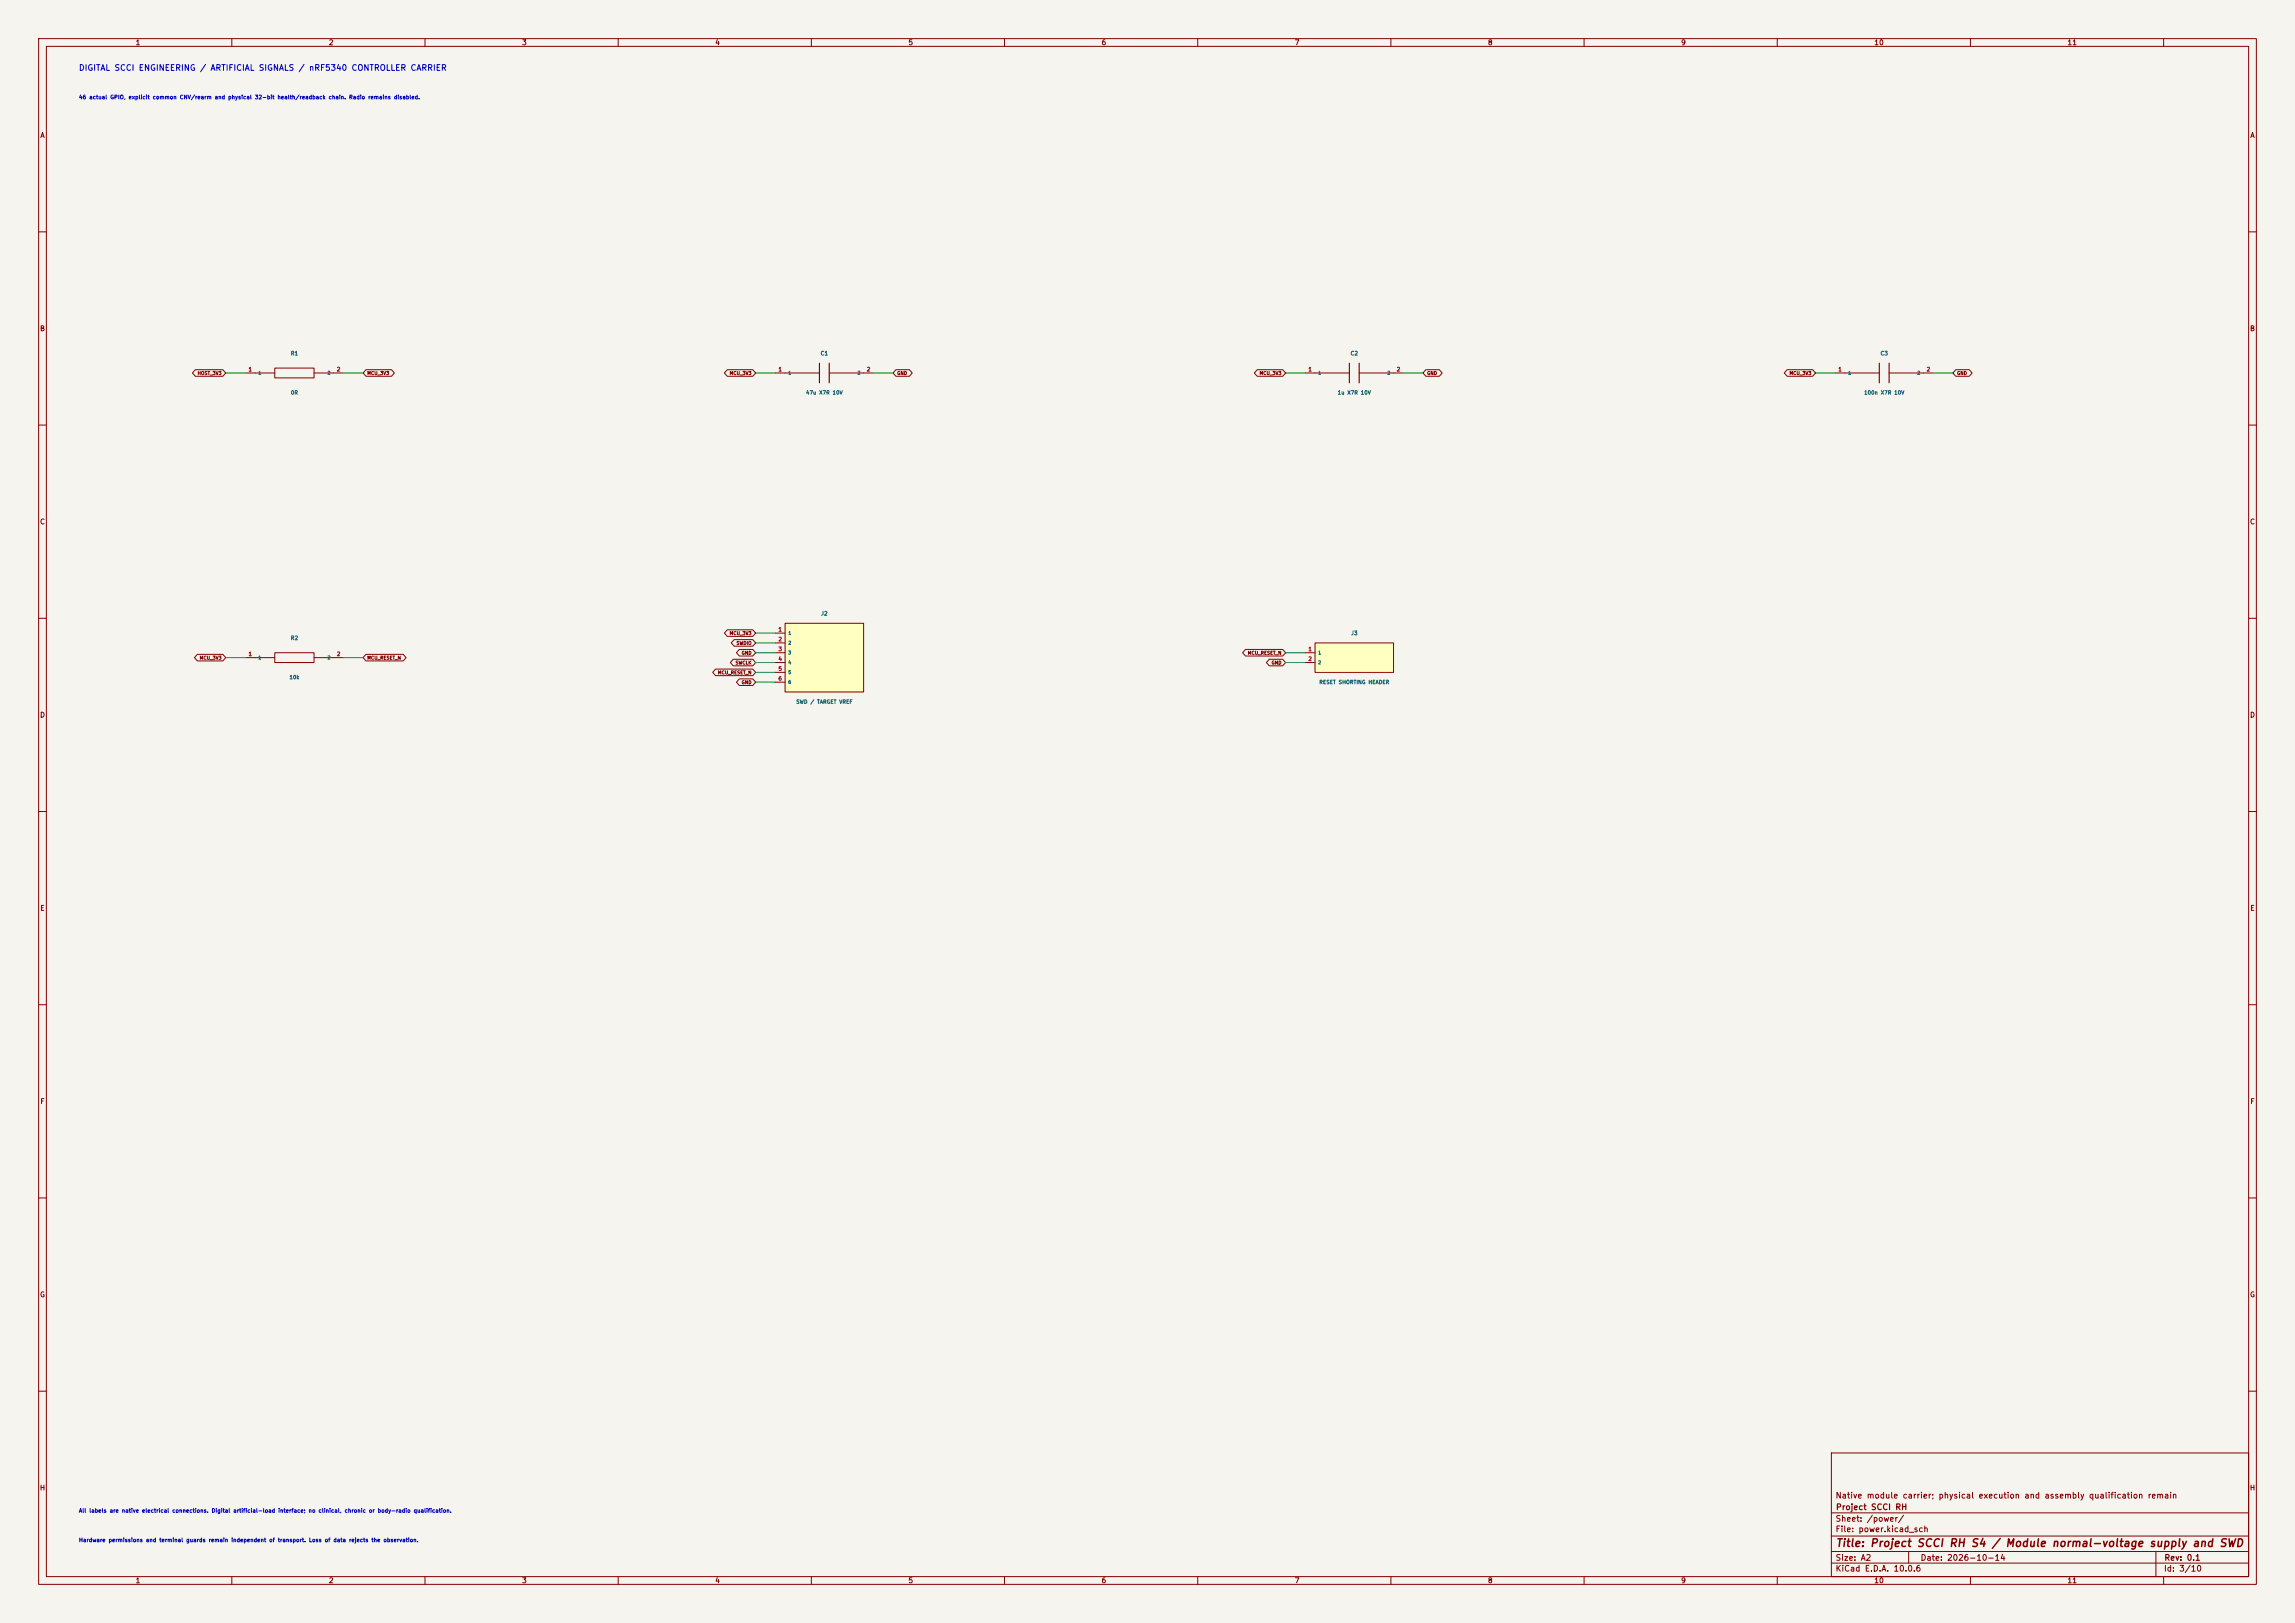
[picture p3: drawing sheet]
<svg xmlns="http://www.w3.org/2000/svg" width="594mm" height="420mm" viewBox="0 0 594 420" stroke-linecap="round" stroke-linejoin="round" font-family="sans-serif">
<defs><g id="words">
<text font-size="2" fill="#840000" x="475" y="400.8">Title: Project SCCI RH S4 / Module normal-voltage supply and SWD</text>
<text font-size="1.5" fill="#0000c2" x="20.3" y="18.7">DIGITAL SCCI ENGINEERING / ARTIFICIAL SIGNALS / nRF5340 CONTROLLER CARRIER</text>
<g font-size="1.5" fill="#840000">
<text x="475" y="388.1">Native module carrier; physical execution and assembly qualification remain</text>
<text x="475" y="394.1">Sheet: /power/</text>
<text x="475.1" y="391.1">Project SCCI RH</text>
<text x="475" y="396.8">File: power.kicad_sch</text>
<text x="475" y="407">KiCad E.D.A. 10.0.6</text>
<text x="475" y="404.2">Size: A2</text>
<text x="497" y="404.2">Date: 2026-10-14</text>
<text x="560" y="407">Id: 3/10</text>
<text x="560.1" y="404.2">Rev: 0.1</text>
</g>
<g font-size="1.3" fill="#840000">
<text x="35" y="12">1</text>
<text x="85" y="12">2</text>
<text x="135" y="12">3</text>
<text x="185" y="12">4</text>
<text x="235" y="12">5</text>
<text x="285" y="12">6</text>
<text x="335" y="12">7</text>
<text x="385" y="12">8</text>
<text x="435" y="12">9</text>
<text x="485" y="12">10</text>
<text x="535" y="12">11</text>
<text x="10.3" y="36">A</text>
<text x="582.3" y="36">A</text>
<text x="10.2" y="86">B</text>
<text x="582.2" y="86">B</text>
<text x="10.2" y="136">C</text>
<text x="582.2" y="136">C</text>
<text x="10.2" y="186">D</text>
<text x="582.2" y="186">D</text>
<text x="10.3" y="236">E</text>
<text x="582.3" y="236">E</text>
<text x="10.3" y="286">F</text>
<text x="582.3" y="286">F</text>
<text x="10.2" y="336">G</text>
<text x="582.2" y="336">G</text>
<text x="10.2" y="386">H</text>
<text x="582.2" y="386">H</text>
<text x="35" y="410">1</text>
<text x="85" y="410">2</text>
<text x="135" y="410">3</text>
<text x="185" y="410">4</text>
<text x="235" y="410">5</text>
<text x="285" y="410">6</text>
<text x="335" y="410">7</text>
<text x="385" y="410">8</text>
<text x="435" y="410">9</text>
<text x="485" y="410">10</text>
<text x="535" y="410">11</text>
</g>
<g font-size="1" fill="#0000c2">
<text x="20.3" y="25.9">46 actual GPIO, explicit common CNV/rearm and physical 32-bit health/readback chain. Radio remains disabled.</text>
<text x="20.3" y="391.7">All labels are native electrical connections. Digital artificial-load interface; no clinical, chronic or body-radio qualification.</text>
<text x="20.3" y="399.3">Hardware permissions and terminal guards remain independent of transport. Loss of data rejects the observation.</text>
</g>
<g font-size="1" fill="#006464">
<text x="75.1" y="92.2">R1</text>
<text x="212.3" y="92.2">C1</text>
<text x="349.4" y="92.2">C2</text>
<text x="486.6" y="92.2">C3</text>
<text x="75.2" y="102.3">0R</text>
<text x="208.5" y="102.3">47u X7R 10V</text>
<text x="346.1" y="102.3">1u X7R 10V</text>
<text x="482.4" y="102.3">100n X7R 10V</text>
<text x="212.4" y="159.5">J2</text>
<text x="75.1" y="165.9">R2</text>
<text x="349.6" y="164.6">J3</text>
<text x="74.8" y="176">10k</text>
<text x="341.4" y="177.2">RESET SHORTING HEADER</text>
<text x="206" y="182.3">SWD / TARGET VREF</text>
</g>
<g font-size="1" fill="#a90000">
<text x="64.2" y="96.3">1</text>
<text x="87.1" y="96.3">2</text>
<text x="201.4" y="96.3">1</text>
<text x="224.2" y="96.3">2</text>
<text x="338.5" y="96.3">1</text>
<text x="361.4" y="96.3">2</text>
<text x="475.7" y="96.3">1</text>
<text x="498.5" y="96.3">2</text>
<text x="201.4" y="163.6">1</text>
<text x="201.4" y="166.2">2</text>
<text x="64.2" y="170">1</text>
<text x="87.1" y="170">2</text>
<text x="201.4" y="168.7">3</text>
<text x="201.4" y="171.3">4</text>
<text x="201.4" y="173.8">5</text>
<text x="338.5" y="168.7">1</text>
<text x="338.5" y="171.3">2</text>
<text x="201.4" y="176.3">6</text>
</g>
<g font-size=".9" fill="#840000">
<text x="51" y="97.2">HOST_3V3</text>
<text x="95" y="97.2">MCU_3V3</text>
<text x="188.7" y="97.2">MCU_3V3</text>
<text x="232.1" y="97.2">GND</text>
<text x="325.9" y="97.2">MCU_3V3</text>
<text x="369.3" y="97.2">GND</text>
<text x="463.1" y="97.2">MCU_3V3</text>
<text x="506.4" y="97.2">GND</text>
<text x="188.7" y="164.5">MCU_3V3</text>
<text x="190.5" y="167.1">SWDIO</text>
<text x="51.6" y="170.9">MCU_3V3</text>
<text x="95" y="170.9">MCU_RESET_N</text>
<text x="190.3" y="172.2">SWCLK</text>
<text x="191.8" y="169.6">GND</text>
<text x="322.9" y="169.6">MCU_RESET_N</text>
<text x="329" y="172.2">GND</text>
<text x="185.7" y="174.7">MCU_RESET_N</text>
<text x="191.8" y="177.2">GND</text>
</g>
<g font-size=".9" fill="#006464">
<text x="66.8" y="97.2">1</text>
<text x="84.7" y="97.2">2</text>
<text x="203.9" y="97.2">1</text>
<text x="221.8" y="97.2">2</text>
<text x="341.1" y="97.2">1</text>
<text x="359" y="97.2">2</text>
<text x="478.2" y="97.2">1</text>
<text x="496.1" y="97.2">2</text>
<text x="203.9" y="164.5">1</text>
<text x="203.9" y="167">2</text>
<text x="66.8" y="170.8">1</text>
<text x="84.7" y="170.8">2</text>
<text x="203.9" y="169.6">3</text>
<text x="203.9" y="172.1">4</text>
<text x="341.1" y="169.6">1</text>
<text x="341.1" y="172.1">2</text>
<text x="203.9" y="174.6">5</text>
<text x="203.9" y="177.2">6</text>
</g>
</g></defs>
<path d="M0 0h594v420h-594z" fill="#f5f4ef" stroke="#f5f4ef" stroke-width=".26"/>
<g fill="none" stroke="#840000" stroke-width=".26">
<path d="M10 10h574v400h-574zM12 12h570v396h-570zM60 10v2M110 10v2M160 10v2M210 10v2M260 10v2M310 10v2M360 10v2M410 10v2M460 10v2M510 10v2"/>
<path d="M560 10v2M10 60h2M582 60h2M337.8 96.5h11.4M351.8 96.5h11.4M10 110h2M582 110h2M10 160h2M582 160h2M10 210h2M582 210h2M10 260h2"/>
<path d="M582 260h2M10 310h2M582 310h2M10 360h2M474 376h108v32h-108zM582 360h2M474 397.5h108M474 391.5h108M60 408v2M110 408v2M160 408v2M210 408v2"/>
<path d="M260 408v2M310 408v2M360 408v2M410 408v2M460 408v2M474 404.5h108M474 401.5h108M494 401.5v3M510 408v2M558 401.5v6.5M560 408v2"/>
</g>
<path d="M349.2 94v5.1M351.8 94v5.1" fill="none" stroke="#840000" stroke-width=".3"/>
<path d="M203.2 161.3h20.3v17.8h-20.3z" fill="#ffffc2"/>
<g fill="none" stroke="#840000" stroke-width=".26">
<path d="M200.7 96.5h11.4M214.6 96.5h11.5M475 96.5h11.4M488.9 96.5h11.5M63.5 170.2h7.6M71.1 168.9h10.2v2.6h-10.2zM81.3 170.2h7.6M200.7 163.8h2.5M200.7 166.4h2.5M200.7 168.9h2.5M200.7 171.5h2.5M200.7 174h2.5"/>
<path d="M200.7 176.5h2.5M203.2 161.3h20.3v17.8h-20.3z"/>
</g>
<path d="M212.1 94v5.1M214.6 94v5.1M486.4 94v5.1M488.9 94v5.1" fill="none" stroke="#840000" stroke-width=".3"/>
<path d="M340.4 166.4h20.3v7.6h-20.3z" fill="#ffffc2"/>
<g fill="none" stroke="#840000" stroke-width=".26">
<path d="M50.5 95.7h7.2l.7 .8-.7 .9h-7.2l-.7-.9zM63.5 96.5h7.6M71.1 95.3h10.2v2.5h-10.2zM81.3 96.5h7.6M94.7 95.7h6.6l.8 .8-.8 .9h-6.6l-.7-.9zM188.2 95.7h6.6l.8 .8-.8 .9h-6.6l-.7-.9zM231.9 95.7h3.5l.7 .8-.7 .9h-3.5l-.8-.9zM325.4 95.7h6.6l.7 .8-.7 .9h-6.6l-.7-.9zM369 95.7h3.5l.8 .8-.8 .9h-3.5l-.7-.9zM462.6 95.7h6.6l.7 .8-.7 .9h-6.6l-.8-.9zM506.2 95.7h3.5l.7 .8-.7 .9h-3.5l-.7-.9zM51.1 169.3h6.6l.7 .9-.7 .8h-6.6l-.8-.8z"/>
<path d="M94.7 169.3h9.7l.7 .9-.7 .8h-9.7l-.7-.8zM185.2 173.1h9.6l.8 .9-.8 .8h-9.6l-.7-.8zM188.2 163h6.6l.8 .8-.8 .9h-6.6l-.7-.9zM189.8 170.6h5l.8 .9-.8 .8h-5l-.8-.8zM190 165.5h4.8l.8 .9-.8 .8h-4.8l-.7-.8zM191.4 168.1h3.4l.8 .8-.8 .9h-3.4l-.8-.9zM191.4 175.7h3.4l.8 .8-.8 .9h-3.4l-.8-.9zM322.4 168.1h9.6l.7 .8-.7 .9h-9.6l-.8-.9zM328.5 170.6h3.5l.7 .9-.7 .8h-3.5l-.7-.8zM337.8 168.9h2.6M337.8 171.5h2.6M340.4 166.4h20.3v7.6h-20.3z"/>
</g>
<g fill="none" stroke="#009600" stroke-width=".26">
<path d="M58.4 96.5h5.1M88.9 96.5h5.1M195.6 96.5h5.1M226.1 96.5h5M332.7 96.5h5.1M363.2 96.5h5.1M469.9 96.5h5.1M500.4 96.5h5.1M58.4 170.2h5.1M88.9 170.2h5.1M195.6 163.8h5.1M195.6 168.9h5.1"/>
<path d="M195.6 171.5h5.1M195.6 174h5.1M195.6 176.5h5.1M195.6 166.4h5.1M332.7 168.9h5.1M332.7 171.5h5.1"/>
</g>
<use href="#words"/>
</svg>
